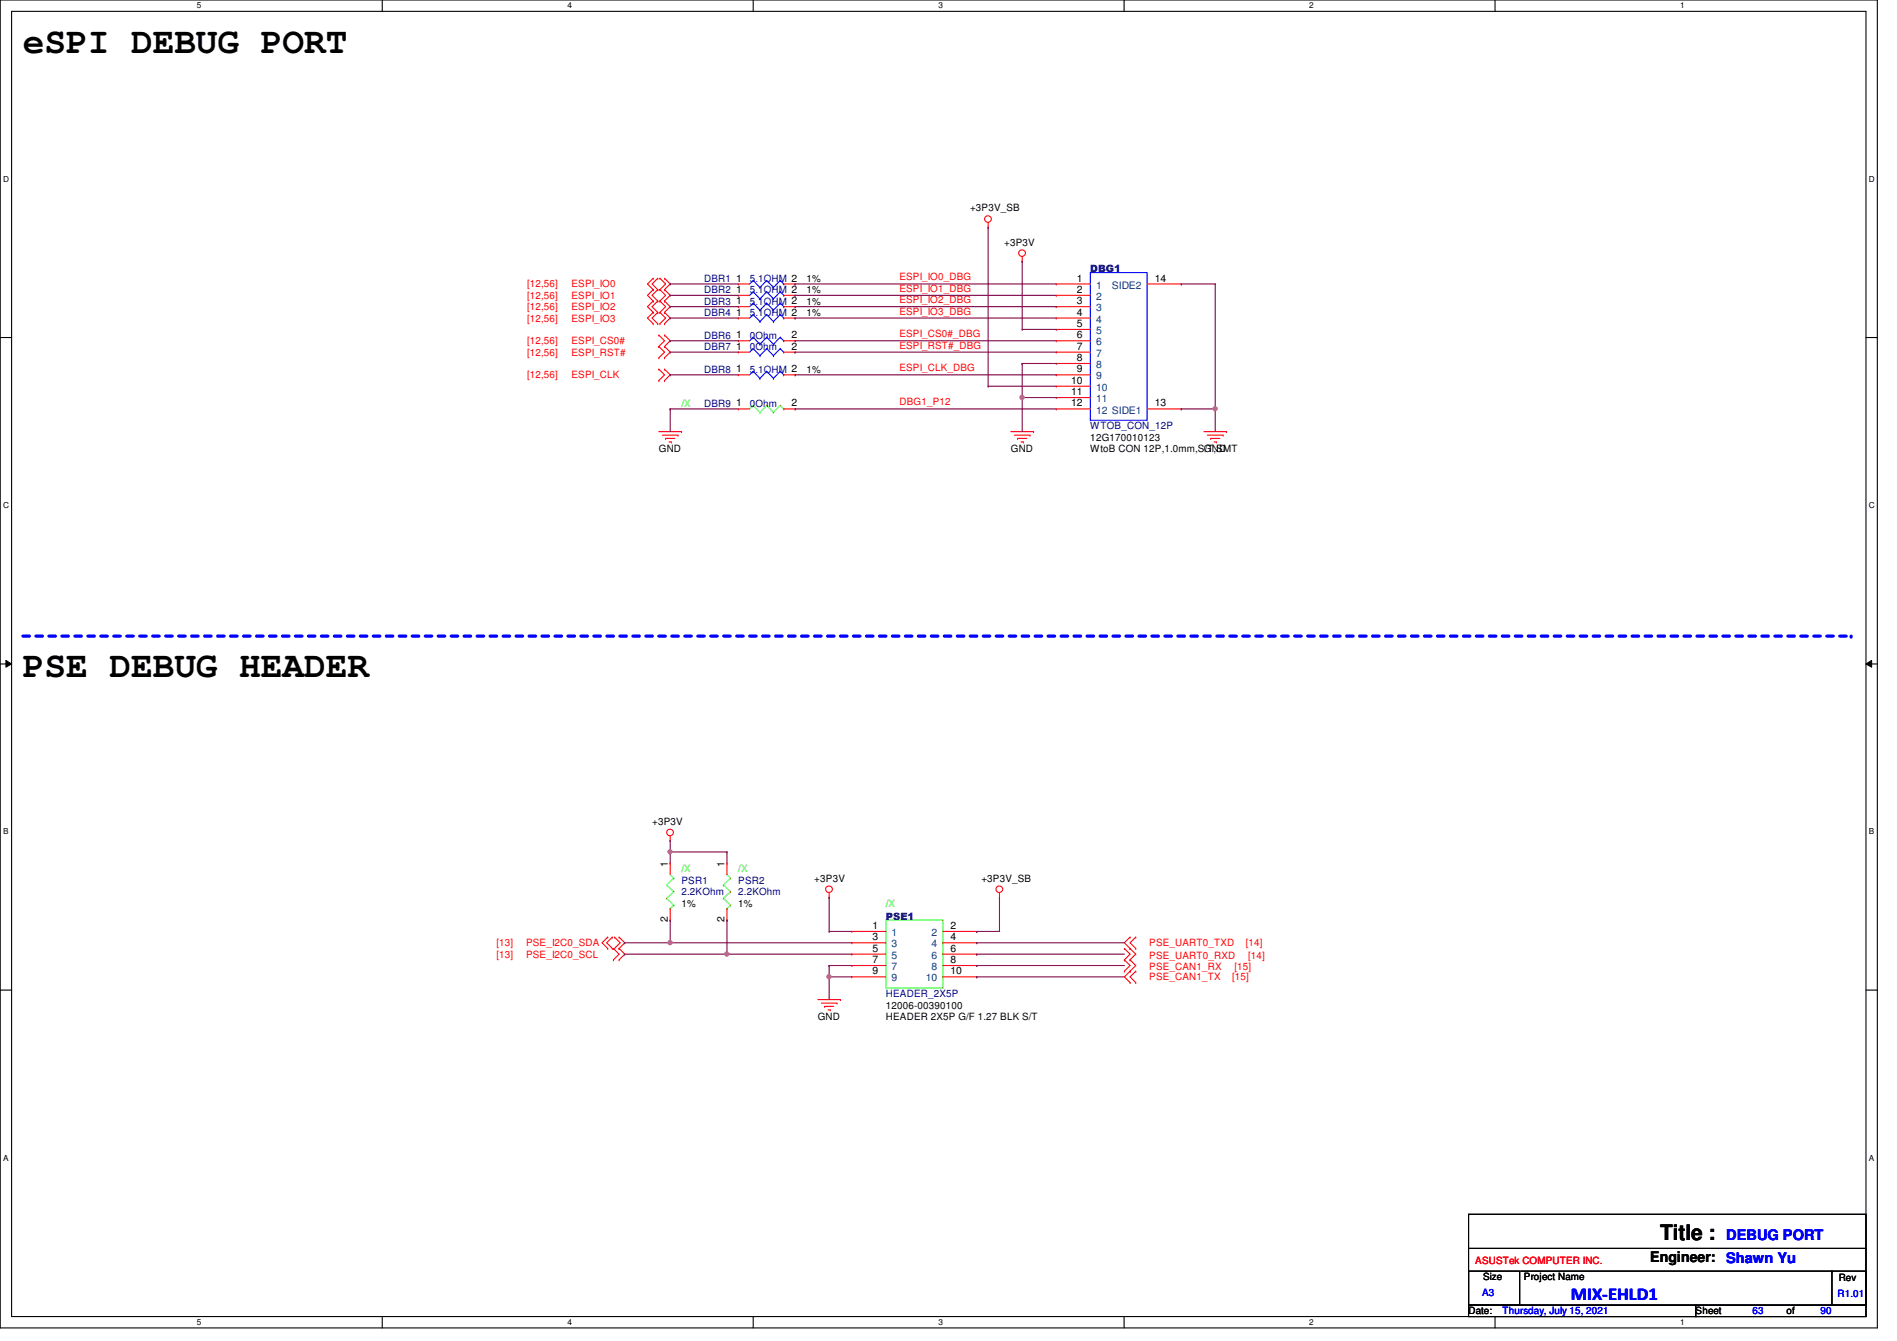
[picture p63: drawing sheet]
<svg xmlns="http://www.w3.org/2000/svg" width="297mm" height="210mm" viewBox="0 0 297 210" stroke-linecap="round" stroke-linejoin="round" font-family="sans-serif">
<defs><g id="words">
<g font-size="5.7">
<text x="3.6" y="8.3">eSPI DEBUG PORT</text>
<text x="3.6" y="106">PSE DEBUG HEADER</text>
</g>
<text font-size="3.3" x="260" y="194.1">Title :</text>
<text font-size="2.8" fill="#00f" x="246" y="203.5">MIX-EHLD1</text>
<text font-size="2.3" x="258.4" y="197.5">Engineer:</text>
<g font-size="2.3" fill="#00f">
<text x="270.3" y="194.1">DEBUG PORT</text>
<text x="270.3" y="197.7">Shawn Yu</text>
</g>
<g font-size="1.6">
<text x="151.9" y="33.1">+3P3V_SB</text>
<text x="157.2" y="38.4">+3P3V</text>
<text x="115.3" y="47.6">1</text>
<text x="115.3" y="44.1">1</text>
<text x="115.3" y="45.8">1</text>
<text x="126.3" y="47.7">1%</text>
<text x="126.3" y="44.1">1%</text>
<text x="126.3" y="45.9">1%</text>
<text x="168.6" y="44.1">1</text>
<text x="168.6" y="45.8">2</text>
<text x="168.6" y="47.6">3</text>
<text x="180.8" y="44.1">14</text>
<text x="115.3" y="53">1</text>
<text x="115.3" y="49.4">1</text>
<text x="123.9" y="53">2</text>
<text x="126.3" y="49.4">1%</text>
<text x="168.6" y="49.4">4</text>
<text x="168.6" y="51.2">5</text>
<text x="168.6" y="53">6</text>
<text x="115.3" y="54.7">1</text>
<text x="115.3" y="58.3">1</text>
<text x="123.9" y="54.7">2</text>
<text x="126.3" y="58.3">1%</text>
<text x="168.6" y="54.7">7</text>
<text x="168.6" y="56.5">8</text>
<text x="168.6" y="58.3">9</text>
<text x="115.3" y="63.6">1</text>
<text x="123.9" y="63.6">2</text>
<text x="167.7" y="60.1">10</text>
<text x="167.7" y="61.8">11</text>
<text x="167.7" y="63.6">12</text>
<text x="180.8" y="63.6">13</text>
<text x="103.2" y="70.8">GND</text>
<text x="158.3" y="70.8">GND</text>
<text x="170.7" y="70.8">WtoB CON 12P,1.0mm,S/T,SMT</text>
<text x="170.7" y="69">12G170010123</text>
<text x="188.5" y="70.8">GND</text>
<text x="102.1" y="129.1">+3P3V</text>
<text x="104.6" y="135.7" transform="rotate(-90 104.6 135.7)">1</text>
<text x="113.4" y="135.7" transform="rotate(-90 113.4 135.7)">1</text>
<text x="106.7" y="141.9">1%</text>
<text x="115.6" y="141.9">1%</text>
<text x="127.5" y="138">+3P3V</text>
<text x="153.7" y="138">+3P3V_SB</text>
<text x="104.6" y="144.4" transform="rotate(-90 104.6 144.4)">2</text>
<text x="113.4" y="144.4" transform="rotate(-90 113.4 144.4)">2</text>
<text x="136.6" y="145.4">1</text>
<text x="136.6" y="147.2">3</text>
<text x="136.6" y="149">5</text>
<text x="148.8" y="145.4">2</text>
<text x="148.8" y="147.2">4</text>
<text x="148.8" y="149">6</text>
<text x="136.6" y="150.7">7</text>
<text x="136.6" y="152.5">9</text>
<text x="148.8" y="150.7">8</text>
<text x="148.8" y="152.5">10</text>
<text x="128.1" y="159.7">GND</text>
<text x="138.7" y="157.9">12006-00390100</text>
<text x="138.7" y="159.7">HEADER 2X5P G/F 1.27 BLK S/T</text>
<text x="232.2" y="200.4">Size</text>
<text x="238.6" y="200.4">Project Name</text>
<text x="287.9" y="200.6">Rev</text>
<text x="230" y="205.7">Date:</text>
<text x="265.5" y="205.7">Sheet</text>
<text x="279.7" y="205.7">of</text>
</g>
<g font-size="1.6" fill="#f00">
<text x="82.5" y="45">[12,56]</text>
<text x="82.5" y="46.8">[12,56]</text>
<text x="89.5" y="45">ESPI_IO0</text>
<text x="89.5" y="46.8">ESPI_IO1</text>
<text x="140.8" y="43.9">ESPI_IO0_DBG</text>
<text x="140.8" y="45.7">ESPI_IO1_DBG</text>
<text x="140.8" y="47.5">ESPI_IO2_DBG</text>
<text x="82.5" y="48.6">[12,56]</text>
<text x="82.5" y="50.3">[12,56]</text>
<text x="82.5" y="53.9">[12,56]</text>
<text x="89.5" y="48.6">ESPI_IO2</text>
<text x="89.5" y="50.3">ESPI_IO3</text>
<text x="89.5" y="53.9">ESPI_CS0#</text>
<text x="140.8" y="49.2">ESPI_IO3_DBG</text>
<text x="140.8" y="52.8">ESPI_CS0#_DBG</text>
<text x="82.5" y="59.2">[12,56]</text>
<text x="82.5" y="55.7">[12,56]</text>
<text x="89.5" y="59.2">ESPI_CLK</text>
<text x="89.5" y="55.7">ESPI_RST#</text>
<text x="140.8" y="58.1">ESPI_CLK_DBG</text>
<text x="140.8" y="54.6">ESPI_RST#_DBG</text>
<text x="140.8" y="63.5">DBG1_P12</text>
<text x="77.7" y="148.1">[13]</text>
<text x="77.7" y="149.9">[13]</text>
<text x="82.4" y="148.1">PSE_I2C0_SDA</text>
<text x="82.4" y="149.9">PSE_I2C0_SCL</text>
<text x="180" y="148.1">PSE_UART0_TXD</text>
<text x="195.1" y="148.1">[14]</text>
<text x="180" y="150.1">PSE_UART0_RXD</text>
<text x="180" y="151.8">PSE_CAN1_RX</text>
<text x="180" y="153.5">PSE_CAN1_TX</text>
<text x="193" y="153.5">[15]</text>
<text x="193.3" y="151.8">[15]</text>
<text x="195.4" y="150.1">[14]</text>
<text x="231" y="197.9">ASUSTek COMPUTER INC.</text>
</g>
<g font-size="1.6" fill="#000080">
<text x="110.3" y="47.7">DBR3</text>
<text x="110.3" y="44.1">DBR1</text>
<text x="110.3" y="45.9">DBR2</text>
<text x="117.4" y="47.7">5.1OHM 2</text>
<text x="117.4" y="44.1">5.1OHM 2</text>
<text x="117.4" y="45.9">5.1OHM 2</text>
<text x="170.7" y="42.6">DBG1</text>
<text x="110.3" y="53">DBR6</text>
<text x="110.3" y="49.4">DBR4</text>
<text x="117.4" y="53">0Ohm</text>
<text x="117.4" y="49.4">5.1OHM 2</text>
<text x="110.3" y="54.8">DBR7</text>
<text x="110.3" y="58.3">DBR8</text>
<text x="117.4" y="54.8">0Ohm</text>
<text x="117.4" y="58.3">5.1OHM 2</text>
<text x="110.3" y="63.7">DBR9</text>
<text x="117.4" y="63.7">0Ohm</text>
<text x="170.7" y="67.2">WTOB_CON_12P</text>
<text x="106.7" y="138.3">PSR1</text>
<text x="106.7" y="140.1">2.2KOhm</text>
<text x="115.6" y="138.3">PSR2</text>
<text x="115.6" y="140.1">2.2KOhm</text>
<text x="138.7" y="144">PSE1</text>
<text x="138.7" y="156.1">HEADER_2X5P</text>
</g>
<g font-size="1.6" fill="#004080">
<text x="171.6" y="45.2">1</text>
<text x="171.6" y="46.9">2</text>
<text x="174.1" y="45.2">SIDE2</text>
<text x="171.6" y="48.7">3</text>
<text x="171.6" y="50.5">4</text>
<text x="171.6" y="52.3">5</text>
<text x="171.6" y="54.1">6</text>
<text x="171.6" y="55.8">7</text>
<text x="171.6" y="57.6">8</text>
<text x="171.6" y="59.4">9</text>
<text x="171.6" y="61.2">10</text>
<text x="171.6" y="62.9">11</text>
<text x="171.6" y="64.7">12 SIDE1</text>
<text x="139.6" y="146.5">1</text>
<text x="139.6" y="148.3">3</text>
<text x="145.8" y="146.5">2</text>
<text x="145.8" y="148.3">4</text>
<text x="139.6" y="150.1">5</text>
<text x="139.6" y="151.8">7</text>
<text x="139.6" y="153.6">9</text>
<text x="144.9" y="153.6">10</text>
<text x="145.8" y="150.1">6</text>
<text x="145.8" y="151.8">8</text>
</g>
<g font-size="1.6" fill="#0f0">
<text x="106.7" y="63.7">/X</text>
<text x="106.7" y="136.6">/X</text>
<text x="115.6" y="136.6">/X</text>
<text x="138.7" y="141.9">/X</text>
</g>
<g font-size="1.6" fill="#00f">
<text x="232.1" y="202.9">A3</text>
<text x="287.7" y="203.1">R1.01</text>
<text x="235.3" y="205.7">Thursday, July 15, 2021</text>
<text x="274.4" y="205.7">63</text>
<text x="285.1" y="205.7">90</text>
</g>
<g font-size="1.3">
<text x="30.8" y="1.3">5</text>
<text x="88.9" y="1.3">4</text>
<text x="146.9" y="1.3">3</text>
<text x="205" y="1.3">2</text>
<text x="263.1" y="1.3">1</text>
<text x=".5" y="28.4">D</text>
<text x="292.6" y="28.4">D</text>
<text x=".5" y="79.5">C</text>
<text x="292.6" y="79.5">C</text>
<text x=".5" y="130.6">B</text>
<text x="292.6" y="130.6">B</text>
<text x=".5" y="181.7">A</text>
<text x="292.6" y="181.7">A</text>
<text x="30.8" y="207.4">5</text>
<text x="88.9" y="207.4">4</text>
<text x="146.9" y="207.4">3</text>
<text x="205" y="207.4">2</text>
<text x="263.1" y="207.4">1</text>
</g>
</g></defs>
<path d="M0 0h294v207.9h-294zM1.8 1.8h290.4v204.3h-290.4z" fill="none" stroke="#000" stroke-width=".17"/>
<g fill="#fff">
<path d="M30.8 .2h.7v1.4h-.7z"/>
<path d="M30.8 206.2h.7v1.4h-.7z"/>
</g>
<path d="M59.9 0v1.8M59.9 206.1v1.8" fill="none" stroke="#000" stroke-width=".17"/>
<g fill="#fff">
<path d="M88.9 .2h.6v1.4h-.6z"/>
<path d="M88.9 206.2h.6v1.4h-.6z"/>
</g>
<path d="M117.9 0v1.8M117.9 206.1v1.8" fill="none" stroke="#000" stroke-width=".17"/>
<g fill="#fff">
<path d="M146.9 .2h.7v1.4h-.7z"/>
<path d="M146.9 206.2h.7v1.4h-.7z"/>
</g>
<path d="M176 0v1.8M176 206.1v1.8" fill="none" stroke="#000" stroke-width=".17"/>
<g fill="#fff">
<path d="M205 .2h.7v1.4h-.7z"/>
<path d="M205 206.2h.7v1.4h-.7z"/>
</g>
<path d="M234.1 0v1.8M234.1 206.1v1.8" fill="none" stroke="#000" stroke-width=".17"/>
<g fill="#fff">
<path d="M263.1 .2h.7v1.4h-.7z"/>
<path d="M263.1 206.2h.7v1.4h-.7z"/>
<path d="M.5 27.3h.9v1.4h-.9z"/>
<path d="M292.6 27.3h.9v1.4h-.9z"/>
<path d="M.5 78.4h.9v1.4h-.9z"/>
<path d="M292.6 78.4h.9v1.4h-.9z"/>
</g>
<path d="M0 52.8h1.8M292.2 52.8h1.8" fill="none" stroke="#000" stroke-width=".17"/>
<g fill="#fff">
<path d="M.5 129.5h.8v1.4h-.8z"/>
<path d="M292.6 129.5h.9v1.4h-.9z"/>
</g>
<path d="M0 103.9h1.8M292.2 103.9h1.8" fill="none" stroke="#000" stroke-width=".17"/>
<path d="M.9 103.4l.9 .5-.9 .5zM292.2 103.9l.9-.5v1z" fill="#000"/>
<path d="M.9 103.4l.9 .5-.9 .5zM292.2 103.9l.9-.5v1z" fill="none" stroke="#000" stroke-width=".16"/>
<g fill="#fff">
<path d="M.5 180.5h.8v1.4h-.8z"/>
<path d="M292.6 180.5h.9v1.4h-.9z"/>
</g>
<path d="M0 155h1.8M292.2 155h1.8" fill="none" stroke="#000" stroke-width=".17"/>
<path d="M3.6 99.6h286.3" fill="none" stroke="#00f" stroke-width=".51" stroke-dasharray="1 1"/>
<circle cx="289.9" cy="99.6" r=".25" fill="#00f" stroke-dasharray="1 1"/>
<g fill="none" stroke="#f00" stroke-width=".17">
<path d="M154.7 35.6h.1M154.7 34.8v.8M102.3 43.6h.1M102.3 45.3h.1M102.3 47.1h.1M102.3 48.9h.1M102.3 50.7h.1M102.3 47.1l-.9 .9 .9 .9M102.3 43.6l-.9 .8 .9 .9M102.3 48.9l-.9 .9 .9 .9M102.3 45.3l-.9 .9 .9 .9M103 45.3h.1"/>
<path d="M103 43.6h.1M103 47.1h.1M103 48.9h.1M103 50.7h.1M103 43.6l-.9 .8 .9 .9M103 45.3l-.9 .9 .9 .9M103 47.1l-.9 .9 .9 .9M103 48.9l-.9 .9 .9 .9M103.2 59.6h.1M103.2 57.8h.1M103.2 54.2h.1M103.2 52.5h.1"/>
<path d="M103.2 56h.1M103.2 57.8l.9 .9-.9 .9M103.2 52.5l.9 .8-.9 .9M103.2 54.2l.9 .9-.9 .9M103.3 45.3h.1M103.3 43.6h.1M103.3 47.1h.1M103.3 48.9h.1M103.3 50.7h.1M103.3 43.6l.9 .8-.9 .9M103.3 45.3l.9 .9-.9 .9M103.3 47.1l.9 .9-.9 .9"/>
<path d="M103.3 48.9l.9 .9-.9 .9M104.1 43.6h.1M104.1 45.3h.1M104.1 47.1h.1M104.1 48.9h.1M104.1 50.7h.1M104.1 57.8h.1M104.1 59.6h.1M104.1 52.5h.1M104.1 54.2h.1M104.1 56h.1M104.1 43.6l.8 .8-.8 .9"/>
<path d="M104.1 47.1l.8 .9-.8 .9M104.1 45.3l.8 .9-.8 .9M104.1 48.9l.8 .9-.8 .9M104.1 52.5l.8 .8-.8 .9M104.1 57.8l.8 .9-.8 .9M104.1 54.2l.8 .9-.8 .9M115.6 53.3h.1M115.6 55.1h.1M115.6 58.7h.1M115.6 48h.1M115.6 44.4h.1M115.6 49.8h.1"/>
<path d="M115.6 46.2h.1M115.6 53.3h1.8M115.6 55.1h1.8M115.6 58.7h1.8M115.6 48h1.8M115.6 44.4h1.8M115.6 49.8h1.8M115.6 46.2h1.8M122.7 53.3h1.8M122.7 55.1h1.8M122.7 58.7h1.8M122.7 48h1.8"/>
<path d="M122.7 44.4h1.8M122.7 49.8h1.8M122.7 46.2h1.8M124.5 53.3h.1M124.5 55.1h.1M124.5 58.7h.1M124.5 48h.1M124.5 44.4h.1M124.5 49.8h.1M124.5 46.2h.1M160.1 40.9h.1M160.1 40.2v.7"/>
<path d="M165.4 44.4h.1M165.4 46.2h.1M165.4 48h.1M165.4 49.8h.1M165.4 51.6h.1M165.4 53.3h.1M165.4 55.1h.1M165.4 56.9h.1M165.4 58.7h.1M165.4 53.3h5.3M165.4 55.1h5.3M165.4 58.7h5.3"/>
<path d="M165.4 48h5.3M165.4 44.4h5.3M165.4 49.8h5.3M165.4 46.2h5.3M165.4 51.6h5.3M165.4 56.9h5.3M179.6 44.4h5.4M185 44.4h.1M103.2 67.6h3.5M103.7 68.1h2.5M104.2 68.6h.1M104.2 68.6h1.5"/>
<path d="M104.8 69.2h.3M105.1 69.2h.1M106.2 68.1h.1M106.7 67.6h.1M115.6 64h.1M115.6 64h1.8M122.7 64h1.8M124.5 64h.1M158.3 67.6h3.5M158.8 68.1h2.5M159.3 68.6h.1M159.3 68.6h1.5"/>
<path d="M159.9 69.2h.3M160.2 69.2h.1M161.3 68.1h.1M161.8 67.6h.1M165.4 60.5h.1M165.4 62.2h.1M165.4 64h.1M165.4 64h5.3M165.4 60.5h5.3M165.4 62.2h5.3M179.6 64h5.4M185 64h.1"/>
<path d="M188.5 67.6h3.6M189.1 68.1h2.4M189.6 68.6h.1M189.6 68.6h1.4M190.1 69.2h.4M190.5 69.2h.1M191.5 68.1h.1M192.1 67.6h.1M104.9 131.6h.1M104.9 135.1h.1M104.9 130.9v.7M104.9 135.1v1.8"/>
<path d="M113.8 135.1h.1M113.8 135.1v1.8M129.8 139.7v.8M156.5 139.7v.8M95.2 146.7h.1M95.2 148.5h.1M95.2 146.7l-.9 .9 .9 .9M95.9 148.5h.1M95.9 146.7h.1M95.9 146.7l-.9 .9 .9 .9M96.1 150.2h.1M96.1 148.5h.1"/>
<path d="M96.1 148.5l.8 .9-.8 .8M96.2 148.5h.1M96.2 146.7h.1M96.2 146.7l.9 .9-.9 .9M96.9 146.7h.1M96.9 148.5h.1M96.9 150.2h.1M96.9 146.7l.9 .9-.9 .9M96.9 148.5l.9 .9-.9 .8M104.9 144h.1M104.9 142.2v1.8M113.8 144h.1"/>
<path d="M113.8 142.2v1.8M128.1 156.5h3.5M128.6 157h2.5M129.1 157.5h.1M129.1 157.5h1.5M129.7 158.1h.3M129.8 140.5h.1M130 158.1h.1M131.1 157h.1M131.6 156.5h.1M133.4 145.8h.1M133.4 147.6h.1"/>
<path d="M133.4 149.4h.1M133.4 151.1h.1M133.4 152.9h.1M133.4 145.8h5.3M133.4 147.6h5.3M133.4 149.4h5.3M133.4 151.1h5.3M133.4 152.9h5.3M147.6 145.8h5.3M147.6 147.6h5.3M147.6 149.4h5.3M147.6 151.1h5.3"/>
<path d="M147.6 152.9h5.3M152.9 145.8h.1M152.9 147.6h.1M152.9 149.4h.1M152.9 151.1h.1M152.9 152.9h.1M156.5 140.5h.1M176.1 148.5h.1M176.1 150.2h.1M176.1 152h.1M176.1 148.5l.8 .9-.8 .8M176.1 150.2l.8 .9-.8 .9"/>
<path d="M176.9 146.7h.1M176.9 148.5h.1M176.9 150.2h.1M176.9 152h.1M176.9 153.8h.1M176.9 146.7l-.8 .9 1.7 1.8-.9 .8M176.9 150.2l.9 .9-1.7 1.8 .8 .9M177.8 148.5h.1M177.8 146.7h.1M177.8 153.8h.1M177.8 152h.1M177.8 146.7l-.9 .9 .9 .9"/>
<path d="M177.8 152l-.9 .9 .9 .9"/>
<circle cx="154.7" cy="34.3" r=".52"/>
<circle cx="160" cy="39.6" r=".52"/>
<circle cx="104.9" cy="130.3" r=".52"/>
<circle cx="129.8" cy="139.2" r=".52"/>
<circle cx="156.5" cy="139.2" r=".52"/>
</g>
<path d="M230 190.1h62.2v14.2h-62.2zM230 199h8v5.3h-8zM230 195.4h62.2M238.1 199h48.7M286.8 199h5.4v5.3h-5.4zM286.8 199h.1M292.2 195.4h.1M230 204.3h35.5v1.8h-35.5zM265.5 204.3h26.7v1.8h-26.7z" fill="none" stroke="#000" stroke-width=".17"/>
<g fill="none" stroke="#00f" stroke-width=".17">
<path d="M117.9 52.8h.1M117.9 54.6h.1M117.9 58.1h.1M117.9 47.5h.1M117.9 43.9h.1M117.9 49.2h.1M117.9 45.7h.1M117.9 52.8l1.1 1.1M117.9 52.8l-.5 .5M117.9 54.6l1.1 1.1M117.9 54.6l-.5 .5M117.9 58.1l1.1 1.1"/>
<path d="M117.9 58.1l-.5 .6M117.9 47.5l1.1 1.1M117.9 47.5l-.5 .5M117.9 43.9l1.1 1.1M117.9 43.9l-.5 .5M117.9 49.2l1.1 1.1M117.9 49.2l-.5 .6M117.9 45.7l1.1 1.1M117.9 45.7l-.5 .5M119 53.9h.1M119 55.7h.1M119 59.2h.1"/>
<path d="M119 48.6h.1M119 45h.1M119 50.3h.1M119 46.8h.1M120.1 52.8h.1M120.1 54.6h.1M120.1 58.1h.1M120.1 47.5h.1M120.1 43.9h.1M120.1 49.2h.1M120.1 45.7h.1M120.1 52.8l1 1.1"/>
<path d="M120.1 52.8l-1.1 1.1M120.1 54.6l1 1.1M120.1 54.6l-1.1 1.1M120.1 58.1l1 1.1M120.1 58.1l-1.1 1.1M120.1 47.5l1 1.1M120.1 47.5l-1.1 1.1M120.1 43.9l1 1.1M120.1 43.9l-1.1 1.1M120.1 49.2l1 1.1M120.1 49.2l-1.1 1.1M120.1 45.7l1 1.1"/>
<path d="M120.1 45.7l-1.1 1.1M121.1 53.9h.1M121.1 55.7h.1M121.1 59.2h.1M121.1 48.6h.1M121.1 45h.1M121.1 50.3h.1M121.1 46.8h.1M122.2 52.8h.1M122.2 54.6h.1M122.2 58.1h.1M122.2 47.5h.1"/>
<path d="M122.2 43.9h.1M122.2 49.2h.1M122.2 45.7h.1M122.2 52.8l.5 .5M122.2 52.8l-1.1 1.1M122.2 54.6l.5 .5M122.2 54.6l-1.1 1.1M122.2 58.1l.5 .6M122.2 58.1l-1.1 1.1M122.2 47.5l.5 .5M122.2 47.5l-1.1 1.1M122.2 43.9l.5 .5"/>
<path d="M122.2 43.9l-1.1 1.1M122.2 49.2l.5 .6M122.2 49.2l-1.1 1.1M122.2 45.7l.5 .5M122.2 45.7l-1.1 1.1M122.7 53.3h.1M122.7 55.1h.1M122.7 58.7h.1M122.7 48h.1M122.7 44.4h.1M122.7 49.8h.1M122.7 46.2h.1"/>
<path d="M170.7 42.7h8.9v23.1h-8.9z"/>
</g>
<g fill="none" stroke="#0f0" stroke-width=".17">
<path d="M117.9 63.5h.1M117.9 63.5l1.1 1.1M117.9 63.5l-.5 .5M119 64.6h.1M120.1 63.5h.1M120.1 63.5l1 1.1M120.1 63.5l-1.1 1.1M121.1 64.6h.1M122.2 63.5h.1M122.2 63.5l.5 .5M122.2 63.5l-1.1 1.1M122.7 64h.1"/>
<path d="M104.4 138.5h.1M104.4 138.5l1.1 1.1M104.9 136.9l.6 .6M105.5 137.5h.1M105.5 139.6h.1M105.5 139.6l-1.1 1M105.5 137.5l-1.1 1M113.3 138.5h.1M113.3 138.5l1.1 1.1M113.8 136.9l.6 .6M114.4 137.5h.1M114.4 139.6h.1"/>
<path d="M114.4 139.6l-1.1 1M114.4 137.5l-1.1 1M104.4 140.6h.1M104.4 140.6l1.1 1.1M104.9 142.2h.1M105.5 141.7h.1M105.5 141.7l-.6 .5M113.3 140.6h.1M113.3 140.6l1.1 1.1M113.8 142.2h.1M114.4 141.7h.1M114.4 141.7l-.6 .5"/>
<path d="M138.7 144h8.9v10.7h-8.9z"/>
</g>
<path d="M185 44.4h.1M185 44.4h5.3M190.3 44.4h.1M190.3 44.4v19.6h-5.3M185 64h.1" fill="none" stroke="#800040" stroke-width=".17"/>
<circle cx="190.3" cy="64" r=".32" fill="#f0f"/>
<circle cx="190.3" cy="64" r=".32" fill="none" stroke="#f0f" stroke-width=".17"/>
<g fill="none" stroke="#800040" stroke-width=".17">
<path d="M154.7 35.6h.1M154.7 35.6v24.9M124.5 44.4h.1M124.5 58.7h.1M124.5 44.4h40.9M124.5 58.7h40.9M160.1 51.6h.1M160.1 40.9h.1M160.1 56.9h.1M160.1 51.6h5.3M160.1 40.9v10.7M160.1 56.9v10.7"/>
<path d="M160.1 56.9h5.3M124.5 64h.1M124.5 64h40.9M154.7 60.5h.1M154.7 60.5h10.7M160.1 62.2h.1M160.1 62.2h5.3M190.3 64h.1M190.3 64v3.6"/>
</g>
<circle cx="160" cy="62.2" r=".32" fill="#f0f"/>
<circle cx="160" cy="62.2" r=".32" fill="none" stroke="#f0f" stroke-width=".17"/>
<g fill="none" stroke="#800040" stroke-width=".17">
<path d="M104.9 44.4h.1M104.9 46.2h.1M104.9 48h.1M104.9 49.8h.1M104.9 58.7h.1M104.9 53.3h.1M104.9 55.1h.1M104.9 44.4h10.7M104.9 46.2h10.7M104.9 48h10.7M104.9 49.8h10.7M104.9 58.7h10.7"/>
<path d="M104.9 53.3h10.7M104.9 55.1h10.7M124.5 46.2h.1M124.5 48h.1M124.5 49.8h.1M124.5 53.3h.1M124.5 55.1h.1M124.5 46.2h40.9M124.5 48h40.9M124.5 49.8h40.9M124.5 53.3h40.9M124.5 55.1h40.9"/>
<path d="M104.9 64h.1M104.9 64h10.7M104.9 64v3.6M129.8 140.5h.1M129.8 145.8h.1M129.8 152.9h.1M129.8 140.5v5.3M129.8 152.9v3.6M129.8 145.8h3.6M129.8 152.9h3.6"/>
</g>
<circle cx="129.8" cy="152.9" r=".32" fill="#f0f"/>
<circle cx="129.8" cy="152.9" r=".32" fill="none" stroke="#f0f" stroke-width=".17"/>
<g fill="none" stroke="#800040" stroke-width=".17">
<path d="M97.8 147.6h.1M97.8 149.4h.1M97.8 147.6h7.1M97.8 149.4h16M152.9 145.8h.1M152.9 147.6h.1M152.9 149.4h.1M152.9 151.1h.1M152.9 152.9h.1M152.9 147.6h23.2M152.9 149.4h23.2M152.9 151.1h23.2"/>
<path d="M152.9 152.9h23.2M156.5 140.5h.1M156.5 140.5v5.3h-3.6"/>
</g>
<circle cx="113.8" cy="149.3" r=".32" fill="#f0f"/>
<circle cx="113.8" cy="149.3" r=".32" fill="none" stroke="#f0f" stroke-width=".17"/>
<path d="M104.9 144h.1M104.9 147.6h.1M104.9 144v3.6M104.9 147.6h28.5" fill="none" stroke="#800040" stroke-width=".17"/>
<circle cx="104.9" cy="147.5" r=".32" fill="#f0f"/>
<circle cx="104.9" cy="147.5" r=".32" fill="none" stroke="#f0f" stroke-width=".17"/>
<path d="M104.9 131.6h.1M104.9 133.3h.1M104.9 131.6v1.7M104.9 133.3h8.9M113.8 144h.1M113.8 149.4h.1M113.8 144v5.4M113.8 149.4h19.6" fill="none" stroke="#800040" stroke-width=".17"/>
<circle cx="104.9" cy="133.3" r=".32" fill="#f0f"/>
<circle cx="104.9" cy="133.3" r=".32" fill="none" stroke="#f0f" stroke-width=".17"/>
<path d="M104.9 133.3h.1M104.9 133.3v1.8M113.8 133.3h.1M113.8 133.3v1.8M129.8 151.1h.1M129.8 151.1h3.6M129.8 151.1v1.8" fill="none" stroke="#800040" stroke-width=".17"/>
<circle cx="190.3" cy="64" r=".32" fill="#f0f"/>
<circle cx="190.3" cy="64" r=".32" fill="none" stroke="#f0f" stroke-width=".17"/>
<circle cx="160" cy="62.2" r=".32" fill="#f0f"/>
<circle cx="160" cy="62.2" r=".32" fill="none" stroke="#f0f" stroke-width=".17"/>
<circle cx="129.8" cy="152.9" r=".32" fill="#f0f"/>
<circle cx="129.8" cy="152.9" r=".32" fill="none" stroke="#f0f" stroke-width=".17"/>
<circle cx="113.8" cy="149.3" r=".32" fill="#f0f"/>
<circle cx="113.8" cy="149.3" r=".32" fill="none" stroke="#f0f" stroke-width=".17"/>
<circle cx="104.9" cy="147.5" r=".32" fill="#f0f"/>
<circle cx="104.9" cy="147.5" r=".32" fill="none" stroke="#f0f" stroke-width=".17"/>
<circle cx="104.9" cy="133.3" r=".32" fill="#f0f"/>
<circle cx="104.9" cy="133.3" r=".32" fill="none" stroke="#f0f" stroke-width=".17"/>
<use href="#words"/>
</svg>
